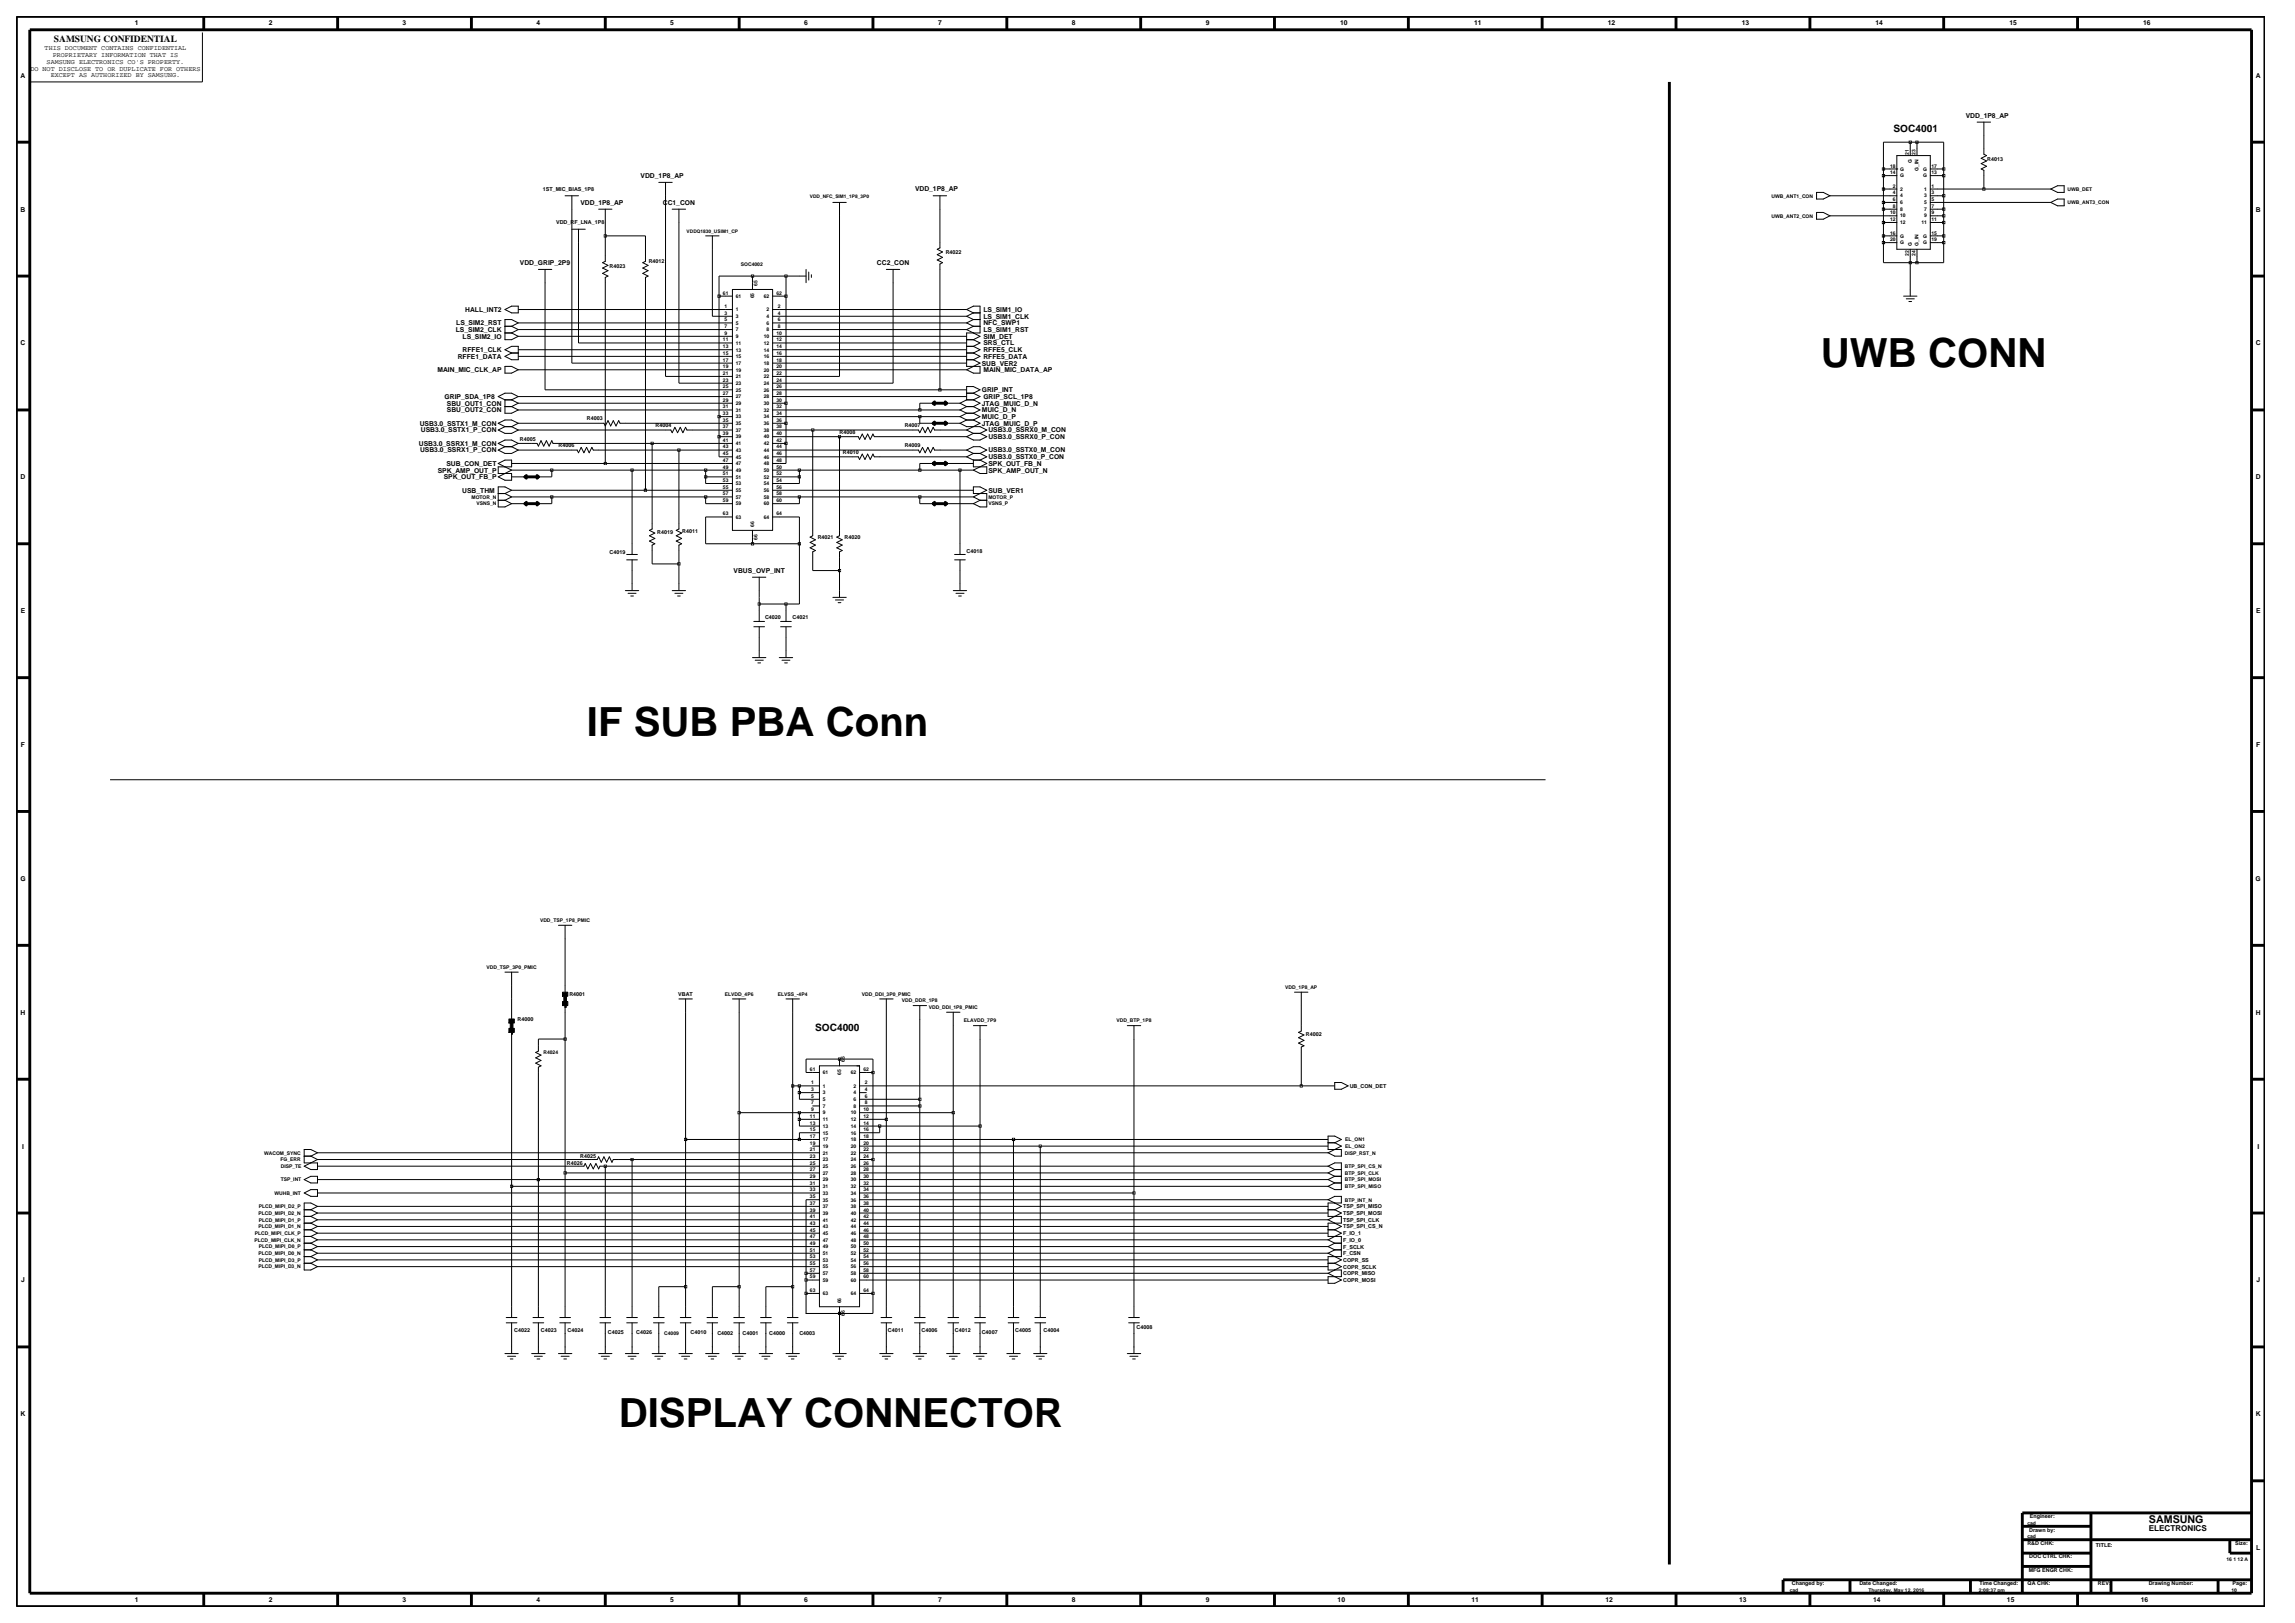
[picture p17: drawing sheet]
<svg xmlns="http://www.w3.org/2000/svg" width="420mm" height="297mm" viewBox="0 0 420 297" stroke-linecap="round" stroke-linejoin="round" font-family="sans-serif">
<defs><g id="words">
<g font-size="7.4">
<text x="333.2" y="67.2">UWB CONN</text>
<text x="107.4" y="134.7">IF SUB PBA Conn</text>
<text x="113.2" y="261.2">DISPLAY CONNECTOR</text>
</g>
<text font-size="2" x="393.3" y="278.8">SAMSUNG</text>
<g font-size="1.9">
<text x="346.5" y="24.2">SOC4001</text>
<text x="149.2" y="188.7">SOC4000</text>
</g>
<text font-size="1.7" x="9.9" y="7.7">SAMSUNG CONFIDENTIAL</text>
<text font-size="1.5" x="393.3" y="280.1">ELECTRONICS</text>
<g font-size="1.2">
<text x="24.7" y="4.7">1</text>
<text x="49.2" y="4.7">2</text>
<text x="73.7" y="4.7">3</text>
<text x="98.2" y="4.7">4</text>
<text x="122.7" y="4.7">5</text>
<text x="147.2" y="4.7">6</text>
<text x="171.7" y="4.7">7</text>
<text x="196.2" y="4.7">8</text>
<text x="220.7" y="4.7">9</text>
<text x="245.3" y="4.7">10</text>
<text x="269.8" y="4.7">11</text>
<text x="294.3" y="4.7">12</text>
<text x="318.7" y="4.7">13</text>
<text x="343.2" y="4.7">14</text>
<text x="367.7" y="4.7">15</text>
<text x="392.2" y="4.7">16</text>
<text x="8.2" y="9.2">THIS DOCUMENT CONTAINS CONFIDENTIAL</text>
<text x="8.5" y="11.7">SAMSUNG ELECTRONICS CO'S PROPERTY.</text>
<text x="9.6" y="10.5">PROPRIETARY INFORMATION THAT IS</text>
<text x="3.8" y="14.2">A</text>
<text x="5.6" y="12.9">DO NOT DISCLOSE TO OR DUPLICATE FOR OTHERS</text>
<text x="9.3" y="14.1">EXCEPT AS AUTHORIZED BY SAMSUNG.</text>
<text x="412.8" y="14.2">A</text>
<text x="359.7" y="21.6">VDD_1P8_AP</text>
<text x="117.2" y="32.6">VDD_1P8_AP</text>
<text x="167.5" y="35">VDD_1P8_AP</text>
<text x="3.8" y="38.7">B</text>
<text x="106.2" y="37.5">VDD_1P8_AP</text>
<text x="121.3" y="37.5">CC1_CON</text>
<text x="412.8" y="38.7">B</text>
<text x="95.2" y="48.5">VDD_GRIP_2P9</text>
<text x="160.5" y="48.5">CC2_CON</text>
<text x="83.5" y="59.5">LS_SIM2_RST</text>
<text x="85.1" y="57.1">HALL_INT2</text>
<text x="180" y="58.3">LS_SIM1_CLK</text>
<text x="180" y="59.5">NFC_SWP1</text>
<text x="180" y="57.1">LS_SIM1_IO</text>
<text x="3.8" y="63.2">C</text>
<text x="83.4" y="60.8">LS_SIM2_CLK</text>
<text x="83.8" y="65.7">RFFE1_DATA</text>
<text x="84.7" y="62">LS_SIM2_IO</text>
<text x="84.7" y="64.4">RFFE1_CLK</text>
<text x="180" y="62">SIM_DET</text>
<text x="180" y="60.8">LS_SIM1_RST</text>
<text x="180" y="63.2">SRS_CTL</text>
<text x="180" y="65.7">RFFE5_DATA</text>
<text x="180" y="64.4">RFFE5_CLK</text>
<text x="412.8" y="63.2">C</text>
<text x="80.1" y="68.1">MAIN_MIC_CLK_AP</text>
<text x="179.7" y="66.9">SUB_VER2</text>
<text x="179.7" y="71.8">GRIP_INT</text>
<text x="180" y="68.1">MAIN_MIC_DATA_AP</text>
<text x="76.8" y="77.9">USB3.0_SSTX1_M_CON</text>
<text x="81.4" y="73">GRIP_SDA_1P8</text>
<text x="81.8" y="75.5">SBU_OUT2_CON</text>
<text x="81.8" y="74.2">SBU_OUT1_CON</text>
<text x="179.7" y="74.2">JTAG_MUIC_D_N</text>
<text x="179.7" y="77.9">JTAG_MUIC_D_P</text>
<text x="179.7" y="76.7">MUIC_D_P</text>
<text x="179.7" y="75.5">MUIC_D_N</text>
<text x="180" y="73">GRIP_SCL_1P8</text>
<text x="76.7" y="81.6">USB3.0_SSRX1_M_CON</text>
<text x="76.9" y="82.8">USB3.0_SSRX1_P_CON</text>
<text x="77" y="79.1">USB3.0_SSTX1_P_CON</text>
<text x="180.9" y="82.8">USB3.0_SSTX0_M_CON</text>
<text x="180.9" y="80.3">USB3.0_SSRX0_P_CON</text>
<text x="180.9" y="79.1">USB3.0_SSRX0_M_CON</text>
<text x="3.8" y="87.7">D</text>
<text x="80.1" y="86.5">SPK_AMP_OUT_P</text>
<text x="81.2" y="87.7">SPK_OUT_FB_P</text>
<text x="81.7" y="85.3">SUB_CON_DET</text>
<text x="180.9" y="85.3">SPK_OUT_FB_N</text>
<text x="180.9" y="86.5">SPK_AMP_OUT_N</text>
<text x="180.9" y="84">USB3.0_SSTX0_P_CON</text>
<text x="412.8" y="87.7">D</text>
<text x="84.6" y="90.2">USB_THM</text>
<text x="180.9" y="90.2">SUB_VER1</text>
<text x="134.2" y="104.8">VBUS_OVP_INT</text>
<text x="3.8" y="112.2">E</text>
<text x="412.9" y="112.2">E</text>
<text x="3.8" y="136.7">F</text>
<text x="412.9" y="136.7">F</text>
<text x="3.7" y="161.2">G</text>
<text x="412.8" y="161.2">G</text>
<text x="3.8" y="185.7">H</text>
<text x="412.8" y="185.7">H</text>
<text x="4" y="210.2">I</text>
<text x="413.1" y="210.2">I</text>
<text x="3.9" y="234.7">J</text>
<text x="412.9" y="234.7">J</text>
<text x="3.8" y="259.2">K</text>
<text x="412.8" y="259.2">K</text>
<text x="412.9" y="283.7">L</text>
<text x="24.7" y="293.2">1</text>
<text x="49.2" y="293.2">2</text>
<text x="73.7" y="293.2">3</text>
<text x="98.2" y="293.2">4</text>
<text x="122.7" y="293.2">5</text>
<text x="147.2" y="293.2">6</text>
<text x="171.7" y="293.2">7</text>
<text x="196.2" y="293.2">8</text>
<text x="220.7" y="293.2">9</text>
<text x="244.8" y="293.2">10</text>
<text x="269.3" y="293.2">11</text>
<text x="293.8" y="293.2">12</text>
<text x="318.3" y="293.2">13</text>
<text x="342.8" y="293.2">14</text>
<text x="367.3" y="293.2">15</text>
<text x="391.8" y="293.2">16</text>
</g>
<g font-size="1">
<text x="363.7" y="29.4">R4013</text>
<text x="99.3" y="34.9">1ST_MIC_BIAS_1P8</text>
<text x="101.8" y="41.1">VDD_RF_LNA_1P8</text>
<text x="173.1" y="46.5">R4022</text>
<text x="111.5" y="49">R4023</text>
<text x="118.7" y="48.2">R4012</text>
<text x="107.4" y="76.9">R4003</text>
<text x="95.2" y="80.6">R4005</text>
<text x="102.2" y="81.8">R4006</text>
<text x="120" y="78.2">R4004</text>
<text x="153.6" y="79.4">R4008</text>
<text x="154.3" y="83.1">R4010</text>
<text x="165.6" y="78.2">R4007</text>
<text x="165.6" y="81.8">R4009</text>
<text x="111.5" y="101.4">C4019</text>
<text x="120.3" y="97.8">R4019</text>
<text x="124.8" y="97.5">R4011</text>
<text x="149.6" y="98.7">R4021</text>
<text x="154.6" y="98.7">R4020</text>
<text x="176.9" y="101.1">C4018</text>
<text x="140" y="113.3">C4020</text>
<text x="145.1" y="113.3">C4021</text>
<text x="104.2" y="182.2">R4001</text>
<text x="124.1" y="182.2">VBAT</text>
<text x="94.7" y="186.8">R4000</text>
<text x="239" y="189.6">R4002</text>
<text x="247" y="199.1">UB_CON_DET</text>
<text x="103.7" y="213.1">R4026</text>
<text x="106.2" y="211.9">R4025</text>
<text x="245.8" y="221.1">TSP_SPI_MISO</text>
<text x="245.8" y="222.3">TSP_SPI_MOSI</text>
<text x="245.8" y="227.2">F_IO_0</text>
<text x="245.8" y="226">F_IO_1</text>
<text x="245.8" y="224.8">TSP_SPI_CS_N</text>
<text x="245.8" y="223.6">TSP_SPI_CLK</text>
<text x="245.8" y="232.1">COPR_SCLK</text>
<text x="245.8" y="233.3">COPR_MISO</text>
<text x="245.8" y="230.9">COPR_SS</text>
<text x="245.8" y="229.7">F_CSN</text>
<text x="245.8" y="228.5">F_SCLK</text>
<text x="245.8" y="234.6">COPR_MOSI</text>
<text x="94.1" y="243.8">C4022</text>
<text x="99" y="243.8">C4023</text>
<text x="103.9" y="243.8">C4024</text>
<text x="111.2" y="244.1">C4025</text>
<text x="116.4" y="244.1">C4026</text>
<text x="126.4" y="244.1">C4010</text>
<text x="131.3" y="244.3">C4002</text>
<text x="135.9" y="244.3">C4001</text>
<text x="140.8" y="244.3">C4000</text>
<text x="146.3" y="244.3">C4003</text>
<text x="162.5" y="243.8">C4011</text>
<text x="168.6" y="243.8">C4006</text>
<text x="174.8" y="243.8">C4012</text>
<text x="179.7" y="244">C4007</text>
<text x="185.8" y="243.8">C4005</text>
<text x="191" y="243.8">C4004</text>
<text x="208" y="243.2">C4008</text>
<text x="371.4" y="280.2">Drawn by:</text>
<text x="371.5" y="277.8">Engineer:</text>
<text x="371" y="282.7">R&amp;D CHK:</text>
<text x="371.3" y="287.6">MFG ENGR CHK:</text>
<text x="371.4" y="285.2">DOC CTRL CHK:</text>
<text x="383.6" y="283">TITLE:</text>
<text x="409.1" y="282.7">Size:</text>
<text x="327.9" y="290.1">Changed by:</text>
<text x="340.3" y="290.1">Date Changed:</text>
<text x="362.2" y="290.1">Time Changed:</text>
<text x="371.1" y="290.1">QA CHK:</text>
<text x="383.9" y="290.1">REV:</text>
<text x="393.2" y="290.1">Drawing Number:</text>
<text x="408.6" y="290.1">Page:</text>
</g>
<g font-size=".9">
<text x="349.3" y="28.3" transform="rotate(-90 349.3 28.3)">21</text>
<text x="349.9" y="29.8" transform="rotate(-90 349.9 29.8)">G</text>
<text x="350.6" y="28.3" transform="rotate(-90 350.6 28.3)">23</text>
<text x="345.9" y="30.7">18</text>
<text x="345.9" y="31.9">14</text>
<text x="346.4" y="35.6">4</text>
<text x="346.4" y="34.3">2</text>
<text x="347.8" y="31.2">G</text>
<text x="347.8" y="34.9">2</text>
<text x="347.8" y="32.5">G</text>
<text x="351.1" y="31.2" transform="rotate(-90 351.1 31.2)">G_IN</text>
<text x="351.9" y="31.2">G</text>
<text x="351.9" y="32.5">G</text>
<text x="352.1" y="34.9">1</text>
<text x="353.5" y="30.7">17</text>
<text x="353.5" y="31.9">13</text>
<text x="353.5" y="35.6">3</text>
<text x="353.5" y="34.3">1</text>
<text x="378.4" y="34.9">UWB_DET</text>
<text x="148.2" y="36.1">VDD_NFC_SIM1_1P8_3P0</text>
<text x="324.2" y="36.2">UWB_ANT1_CON</text>
<text x="324.2" y="39.8">UWB_ANT2_CON</text>
<text x="345.9" y="39.2">10</text>
<text x="345.9" y="40.5">12</text>
<text x="346.4" y="36.8">6</text>
<text x="346.4" y="38">8</text>
<text x="347.8" y="36.1">4</text>
<text x="347.8" y="37.4">6</text>
<text x="347.8" y="38.6">8</text>
<text x="347.8" y="39.8">10</text>
<text x="347.8" y="41">12</text>
<text x="351.6" y="41">11</text>
<text x="352.1" y="36.1">3</text>
<text x="352.1" y="37.4">5</text>
<text x="352.1" y="38.6">7</text>
<text x="352.1" y="39.8">9</text>
<text x="353.5" y="40.5">11</text>
<text x="353.5" y="36.8">5</text>
<text x="353.5" y="38">7</text>
<text x="353.5" y="39.2">9</text>
<text x="378.4" y="37.4">UWB_ANT3_CON</text>
<text x="125.7" y="42.6">VDDQ1830_USIM1_CP</text>
<text x="345.9" y="44.2">20</text>
<text x="345.9" y="42.9">16</text>
<text x="347.8" y="44.7">G</text>
<text x="347.8" y="43.5">G</text>
<text x="349.3" y="46.8" transform="rotate(-90 349.3 46.8)">22</text>
<text x="349.9" y="45" transform="rotate(-90 349.9 45)">G</text>
<text x="350.6" y="46.8" transform="rotate(-90 350.6 46.8)">24</text>
<text x="351.1" y="45" transform="rotate(-90 351.1 45)">G_IN</text>
<text x="351.9" y="44.7">G</text>
<text x="351.9" y="43.5">G</text>
<text x="353.5" y="44.2">19</text>
<text x="353.5" y="42.9">15</text>
<text x="132.3" y="53.9">61</text>
<text x="135.6" y="48.7">SOC4002</text>
<text x="138.7" y="52.2" transform="rotate(-90 138.7 52.2)">65</text>
<text x="142.1" y="53.9">62</text>
<text x="132.6" y="58.8">5</text>
<text x="132.6" y="57.6">3</text>
<text x="132.6" y="56.4">1</text>
<text x="134.7" y="54.5">61</text>
<text x="134.7" y="59.4">5</text>
<text x="134.7" y="58.2">3</text>
<text x="134.7" y="57">1</text>
<text x="138" y="54.6" transform="rotate(-90 138 54.6)">65</text>
<text x="139.8" y="54.5">62</text>
<text x="140.3" y="59.4">6</text>
<text x="140.3" y="58.2">4</text>
<text x="140.3" y="57">2</text>
<text x="142.4" y="58.8">6</text>
<text x="142.4" y="57.6">4</text>
<text x="142.4" y="56.4">2</text>
<text x="132.3" y="64.9">15</text>
<text x="132.3" y="62.5">11</text>
<text x="132.3" y="63.7">13</text>
<text x="132.6" y="60">7</text>
<text x="132.6" y="61.3">9</text>
<text x="134.7" y="60.6">7</text>
<text x="134.7" y="61.9">9</text>
<text x="134.7" y="65.5">15</text>
<text x="134.7" y="63.1">11</text>
<text x="134.7" y="64.3">13</text>
<text x="139.8" y="64.3">14</text>
<text x="139.8" y="65.5">16</text>
<text x="139.8" y="61.9">10</text>
<text x="139.8" y="63.1">12</text>
<text x="140.3" y="60.6">8</text>
<text x="142.1" y="63.7">14</text>
<text x="142.1" y="64.9">16</text>
<text x="142.1" y="61.3">10</text>
<text x="142.1" y="62.5">12</text>
<text x="142.4" y="60">8</text>
<text x="132.3" y="68.6">21</text>
<text x="132.3" y="69.8">23</text>
<text x="132.3" y="71.1">25</text>
<text x="132.3" y="66.2">17</text>
<text x="132.3" y="67.4">19</text>
<text x="134.7" y="69.2">21</text>
<text x="134.7" y="70.4">23</text>
<text x="134.7" y="71.7">25</text>
<text x="134.7" y="66.8">17</text>
<text x="134.7" y="68">19</text>
<text x="139.8" y="69.2">22</text>
<text x="139.8" y="70.4">24</text>
<text x="139.8" y="71.7">26</text>
<text x="139.8" y="66.8">18</text>
<text x="139.8" y="68">20</text>
<text x="142.1" y="68.6">22</text>
<text x="142.1" y="69.8">24</text>
<text x="142.1" y="71.1">26</text>
<text x="142.1" y="66.2">18</text>
<text x="142.1" y="67.4">20</text>
<text x="132.3" y="73.5">29</text>
<text x="132.3" y="74.7">31</text>
<text x="132.3" y="75.9">33</text>
<text x="132.3" y="77.2">35</text>
<text x="132.3" y="72.3">27</text>
<text x="134.7" y="77.8">35</text>
<text x="134.7" y="74.1">29</text>
<text x="134.7" y="75.3">31</text>
<text x="134.7" y="76.6">33</text>
<text x="134.7" y="72.9">27</text>
<text x="139.8" y="77.8">36</text>
<text x="139.8" y="74.1">30</text>
<text x="139.8" y="75.3">32</text>
<text x="139.8" y="76.6">34</text>
<text x="139.8" y="72.9">28</text>
<text x="142.1" y="77.2">36</text>
<text x="142.1" y="73.5">30</text>
<text x="142.1" y="74.7">32</text>
<text x="142.1" y="75.9">34</text>
<text x="142.1" y="72.3">28</text>
<text x="132.3" y="82.1">43</text>
<text x="132.3" y="83.3">45</text>
<text x="132.3" y="78.4">37</text>
<text x="132.3" y="79.6">39</text>
<text x="132.3" y="80.9">41</text>
<text x="134.7" y="82.7">43</text>
<text x="134.7" y="83.9">45</text>
<text x="134.7" y="79">37</text>
<text x="134.7" y="80.2">39</text>
<text x="134.7" y="81.5">41</text>
<text x="139.8" y="81.5">42</text>
<text x="139.8" y="82.7">44</text>
<text x="139.8" y="83.9">46</text>
<text x="139.8" y="79">38</text>
<text x="139.8" y="80.2">40</text>
<text x="142.1" y="82.1">44</text>
<text x="142.1" y="83.3">46</text>
<text x="142.1" y="78.4">38</text>
<text x="142.1" y="79.6">40</text>
<text x="142.1" y="80.9">42</text>
<text x="132.3" y="87">51</text>
<text x="132.3" y="88.2">53</text>
<text x="132.3" y="89.4">55</text>
<text x="132.3" y="84.5">47</text>
<text x="132.3" y="85.8">49</text>
<text x="134.7" y="87.6">51</text>
<text x="134.7" y="88.8">53</text>
<text x="134.7" y="85.1">47</text>
<text x="134.7" y="86.4">49</text>
<text x="139.8" y="86.4">50</text>
<text x="139.8" y="87.6">52</text>
<text x="139.8" y="88.8">54</text>
<text x="139.8" y="85.1">48</text>
<text x="142.1" y="85.8">50</text>
<text x="142.1" y="87">52</text>
<text x="142.1" y="88.2">54</text>
<text x="142.1" y="89.4">56</text>
<text x="142.1" y="84.5">48</text>
<text x="86.3" y="91.3">MOTOR_N</text>
<text x="87.2" y="92.5">VSNS_N</text>
<text x="132.3" y="91.9">59</text>
<text x="132.3" y="94.3">63</text>
<text x="132.3" y="90.6">57</text>
<text x="134.7" y="92.5">59</text>
<text x="134.7" y="94.9">63</text>
<text x="134.7" y="90">55</text>
<text x="134.7" y="91.3">57</text>
<text x="139.8" y="91.3">58</text>
<text x="139.8" y="92.5">60</text>
<text x="139.8" y="94.9">64</text>
<text x="139.8" y="90">56</text>
<text x="142.1" y="90.6">58</text>
<text x="142.1" y="91.9">60</text>
<text x="142.1" y="94.3">64</text>
<text x="180.9" y="92.5">VSNS_P</text>
<text x="180.9" y="91.3">MOTOR_P</text>
<text x="138" y="96.4" transform="rotate(-90 138 96.4)">66</text>
<text x="138.7" y="98.8" transform="rotate(-90 138.7 98.8)">66</text>
<text x="98.8" y="168.7">VDD_TSP_1P8_PMIC</text>
<text x="89" y="177.3">VDD_TSP_3P0_PMIC</text>
<text x="132.6" y="182.2">ELVDD_4P6</text>
<text x="142.3" y="182.2">ELVSS_-4P4</text>
<text x="157.7" y="182.2">VDD_DDI_3P0_PMIC</text>
<text x="165" y="183.4">VDD_DDR_1P8</text>
<text x="170" y="184.6">VDD_DDI_1P8_PMIC</text>
<text x="235.2" y="181">VDD_1P8_AP</text>
<text x="176.4" y="187.1">ELAVDD_7P9</text>
<text x="204.3" y="187.1">VDD_BTP_1P8</text>
<text x="99.4" y="192.9">R4024</text>
<text x="148.2" y="196">61</text>
<text x="150.6" y="196.6">61</text>
<text x="154" y="196.7" transform="rotate(-90 154 196.7)">65</text>
<text x="154.6" y="194.3" transform="rotate(-90 154.6 194.3)">65</text>
<text x="155.7" y="196.6">62</text>
<text x="158" y="196">62</text>
<text x="148.5" y="202.1">7</text>
<text x="148.5" y="203.3">9</text>
<text x="148.5" y="200.9">5</text>
<text x="148.5" y="199.6">3</text>
<text x="148.5" y="198.4">1</text>
<text x="150.6" y="202.7">7</text>
<text x="150.6" y="203.9">9</text>
<text x="150.6" y="201.5">5</text>
<text x="150.6" y="200.3">3</text>
<text x="150.6" y="199">1</text>
<text x="155.7" y="203.9">10</text>
<text x="156.2" y="202.7">8</text>
<text x="156.2" y="201.5">6</text>
<text x="156.2" y="200.3">4</text>
<text x="156.2" y="199">2</text>
<text x="158" y="203.3">10</text>
<text x="158.3" y="202.1">8</text>
<text x="158.3" y="200.9">6</text>
<text x="158.3" y="199.6">4</text>
<text x="158.3" y="198.4">2</text>
<text x="148.2" y="205.8">13</text>
<text x="148.2" y="207">15</text>
<text x="148.2" y="208.2">17</text>
<text x="148.2" y="209.4">19</text>
<text x="148.2" y="204.6">11</text>
<text x="150.6" y="206.4">13</text>
<text x="150.6" y="207.6">15</text>
<text x="150.6" y="208.8">17</text>
<text x="150.6" y="205.2">11</text>
<text x="155.7" y="205.2">12</text>
<text x="155.7" y="206.4">14</text>
<text x="155.7" y="207.6">16</text>
<text x="155.7" y="208.8">18</text>
<text x="158" y="209.4">20</text>
<text x="158" y="204.6">12</text>
<text x="158" y="205.8">14</text>
<text x="158" y="207">16</text>
<text x="158" y="208.2">18</text>
<text x="246.2" y="208.8">EL_ON1</text>
<text x="48.3" y="211.3">WACOM_SYNC</text>
<text x="51.3" y="212.5">FG_ERR</text>
<text x="51.4" y="213.7">DISP_TE</text>
<text x="148.2" y="214.3">27</text>
<text x="148.2" y="215.6">29</text>
<text x="148.2" y="210.7">21</text>
<text x="148.2" y="211.9">23</text>
<text x="148.2" y="213.1">25</text>
<text x="150.6" y="215">27</text>
<text x="150.6" y="211.3">21</text>
<text x="150.6" y="212.5">23</text>
<text x="150.6" y="213.7">25</text>
<text x="150.6" y="210.1">19</text>
<text x="155.7" y="215">28</text>
<text x="155.7" y="210.1">20</text>
<text x="155.7" y="211.3">22</text>
<text x="155.7" y="212.5">24</text>
<text x="155.7" y="213.7">26</text>
<text x="158" y="214.3">28</text>
<text x="158" y="215.6">30</text>
<text x="158" y="210.7">22</text>
<text x="158" y="211.9">24</text>
<text x="158" y="213.1">26</text>
<text x="246.1" y="215">BTP_SPI_CLK</text>
<text x="246.1" y="213.7">BTP_SPI_CS_N</text>
<text x="246.1" y="211.3">DISP_RST_N</text>
<text x="246.2" y="210.1">EL_ON2</text>
<text x="47.4" y="221.1">PLCD_MIPI_D2_P</text>
<text x="50.2" y="218.6">WUHB_INT</text>
<text x="51.4" y="216.2">TSP_INT</text>
<text x="148.2" y="219.2">35</text>
<text x="148.2" y="220.5">37</text>
<text x="148.2" y="221.7">39</text>
<text x="148.2" y="216.8">31</text>
<text x="148.2" y="218">33</text>
<text x="150.6" y="219.9">35</text>
<text x="150.6" y="221.1">37</text>
<text x="150.6" y="216.2">29</text>
<text x="150.6" y="217.4">31</text>
<text x="150.6" y="218.6">33</text>
<text x="155.7" y="218.6">34</text>
<text x="155.7" y="219.9">36</text>
<text x="155.7" y="221.1">38</text>
<text x="155.7" y="216.2">30</text>
<text x="155.7" y="217.4">32</text>
<text x="158" y="218">34</text>
<text x="158" y="219.2">36</text>
<text x="158" y="220.5">38</text>
<text x="158" y="221.7">40</text>
<text x="158" y="216.8">32</text>
<text x="246.1" y="216.2">BTP_SPI_MOSI</text>
<text x="246.1" y="217.4">BTP_SPI_MISO</text>
<text x="246.1" y="219.9">BTP_INT_N</text>
<text x="46.6" y="227.2">PLCD_MIPI_CLK_N</text>
<text x="46.6" y="226">PLCD_MIPI_CLK_P</text>
<text x="47.3" y="224.7">PLCD_MIPI_D1_N</text>
<text x="47.3" y="222.3">PLCD_MIPI_D2_N</text>
<text x="47.4" y="223.5">PLCD_MIPI_D1_P</text>
<text x="148.2" y="227.8">49</text>
<text x="148.2" y="222.9">41</text>
<text x="148.2" y="224.1">43</text>
<text x="148.2" y="225.4">45</text>
<text x="148.2" y="226.6">47</text>
<text x="150.6" y="223.5">41</text>
<text x="150.6" y="224.7">43</text>
<text x="150.6" y="226">45</text>
<text x="150.6" y="227.2">47</text>
<text x="150.6" y="222.3">39</text>
<text x="155.7" y="223.5">42</text>
<text x="155.7" y="224.7">44</text>
<text x="155.7" y="226">46</text>
<text x="155.7" y="227.2">48</text>
<text x="155.7" y="222.3">40</text>
<text x="158" y="227.8">50</text>
<text x="158" y="222.9">42</text>
<text x="158" y="224.1">44</text>
<text x="158" y="225.4">46</text>
<text x="158" y="226.6">48</text>
<text x="47.3" y="232.1">PLCD_MIPI_D3_N</text>
<text x="47.3" y="229.7">PLCD_MIPI_D0_N</text>
<text x="47.4" y="228.4">PLCD_MIPI_D0_P</text>
<text x="47.4" y="230.9">PLCD_MIPI_D3_P</text>
<text x="148.2" y="232.7">57</text>
<text x="148.2" y="233.9">59</text>
<text x="148.2" y="229">51</text>
<text x="148.2" y="230.3">53</text>
<text x="148.2" y="231.5">55</text>
<text x="150.6" y="233.3">57</text>
<text x="150.6" y="228.4">49</text>
<text x="150.6" y="229.7">51</text>
<text x="150.6" y="230.9">53</text>
<text x="150.6" y="232.1">55</text>
<text x="155.7" y="232.1">56</text>
<text x="155.7" y="233.3">58</text>
<text x="155.7" y="228.4">50</text>
<text x="155.7" y="229.7">52</text>
<text x="155.7" y="230.9">54</text>
<text x="158" y="231.5">56</text>
<text x="158" y="232.7">58</text>
<text x="158" y="233.9">60</text>
<text x="158" y="229">52</text>
<text x="158" y="230.3">54</text>
<text x="148.2" y="236.4">63</text>
<text x="150.6" y="237">63</text>
<text x="150.6" y="234.6">59</text>
<text x="154" y="238.5" transform="rotate(-90 154 238.5)">66</text>
<text x="155.7" y="237">64</text>
<text x="155.7" y="234.6">60</text>
<text x="158" y="236.4">64</text>
<text x="121.5" y="244.3">C4009</text>
<text x="154.6" y="240.9" transform="rotate(-90 154.6 240.9)">66</text>
<text x="371" y="281.4">cad</text>
<text x="371" y="279">cad</text>
<text x="407.5" y="285.7">16 1 12 A</text>
<text x="327.5" y="291.2">cad</text>
<text x="341.9" y="291.2">Thursday, May 12, 2016</text>
<text x="362.1" y="291.2">2:08:37 pm</text>
<text x="408.4" y="291.2">10</text>
</g>
</g></defs>
<!-- layer: MFD Layer /idea/tmp/Extended-Print.yg99.yun.sheet4.2.mfd -->
<g fill="none" stroke="#000" stroke-width=".18">
<path d="M37 5.9v9.1h-31.5M103.4 35.8h2.5M104.7 35.8v30.6h29.3M109.6 38.3h2.4M110.8 38.3v9.5l-.5 .3 1 .5-1 .5 1 .4-1 .5 1 .5-.5 .3v34M120.6 33.4h2.4M121.8 33.4v35.5h12.2M123 38.3h2.5M124.2 38.3v31.8h9.8M152.4 37h2.5M153.6 37v31.9h-12.2M170.8 35.8h2.4"/>
<path d="M172 35.8v9.6l-.5 .2 1 .5-1 .5 1 .5-1 .5 1 .5-.5 .2v23M332.4 35.2h1.3l1.2 .6-1.2 .6h-1.3zM332.4 38.9h1.3l1.2 .6-1.2 .6h-1.3zM334.9 35.8h12.2M334.9 39.5h12.2M344.7 38.3h2.4M344.7 37h2.4M344.7 34.6h2.4M344.7 32.1h2.4M344.7 30.9h2.4M344.7 26h11v22.1h-11zM347.1 30.9h.1"/>
<path d="M347.1 28.5h6.2v17.1h-6.2zM349.6 26v2.5M350.8 26v2.5M353.3 35.8h2.4M353.3 38.3h2.4M353.3 37h22M353.3 34.6h22M353.3 39.5h2.4M353.3 32.1h2.4M353.3 30.9h2.4M361.8 22.3h2.5M363.1 22.3v5.9l.5 .3-1 .5 1 .5-1 .4 1 .5-1 .5 .5 .3v3.4"/>
<path d="M375.3 37l1.2-.6h1.3v1.3h-1.3zM375.3 34.6l1.2-.6h1.3v1.2h-1.3zM92.4 59.7h1.2M92.4 56.6l1.2-.6h1.2v1.3h-1.2zM93.6 59.7l1.2 .6M94.8 59.1l-1.2-.6h-1.2v3.7h1.2l1.2-.7M94.8 59.1l-1.2 .6M94.8 56.6h39.2M94.8 59.1h39.2M98.5 49.3h2.5M99.7 49.3v22h34.3M104.7 41.9h2.4"/>
<path d="M105.9 41.9v20.9h28.1M110.8 43.2h7.3v4.6l-.5 .3 1 .5-1 .5 1 .4-1 .5 1 .5-.5 .3v38.9M129.1 43.2h2.5M130.4 43.2v14.7h3.6M131.6 54.2h2.4M134 53h7.4v44h-7.4zM137.7 50.5v2.5M141.4 56.6h35.5M141.4 57.9h35.5M141.4 59.1h35.5M141.4 54.2h2.4M143.8 50.5v34.3h-2.4"/>
<path d="M147.5 50.5h-15.9v33.1h2.4M147.5 49.3v2.4M148 49.8v1.5M148.5 50.3v.5M162.2 49.3h2.5M163.4 49.3v20.8h-22M176.9 56.6l1.2-.6h1.3v4.9h-2.5v6.1h2.5v1.3h-1.3l-1.2-.6M176.9 59.1l1.2 .6M176.9 56.6l1.2 .7M176.9 57.9l1.2 .6M178.1 59.7h1.3M178.1 58.5l-1.2 .6"/>
<path d="M178.1 58.5h1.3M178.1 57.3h1.3M178.1 59.7l-1.2 .6M178.1 57.3l-1.2 .6M344.7 40.7h2.4M344.7 43.2h2.4M344.7 44.4h2.4M348.4 54.2h2.4M348.9 54.7h1.4M349.3 55.2h.5M349.6 45.6v8.6M350.8 45.6v2.5"/>
<path d="M353.3 40.7h2.4M353.3 43.2h2.4M353.3 44.4h2.4M92.4 78.1h1.2M92.4 78.1l-1.2 .6 1.2 .6h1.2l1.2-.6M92.4 64l1.2-.6h1.2v2.4h-1.2l-1.2-.6 1.2-.6zM92.4 67h1.2l1.2 .7-1.2 .6h-1.2zM92.4 73.2v2.4h1.2l1.2-.6M92.4 74.4h1.2M92.4 73.2h1.2M92.4 60.9h1.2M93.6 64.6h1.2"/>
<path d="M93.6 78.1l1.2 .6M93.6 74.4l1.2 .6M93.6 60.9l1.2 .6M93.6 73.2l1.2 .6M94.8 77.5l-1.2-.6h-1.2l-1.2 .6 1.2 .6M94.8 78.7h28l.2 .5 .5-1 .5 1 .5-1 .5 1 .5-1 .2 .5h8.3M94.8 77.5l-1.2 .6M94.8 60.3h39.2M94.8 61.5h39.2M94.8 64h39.2M94.8 65.2h39.2M94.8 67.7h39.2"/>
<path d="M94.8 72.6h39.2M94.8 73.8h39.2M94.8 75h39.2M94.8 77.5h15.7l.3 .4 .5-.9 .5 .9 .4-.9 .5 .9 .5-.9 .3 .5h20.5M94.8 72.6l-1.2-.7h-1.2l-1.2 .7 1.2 .6M94.8 60.3l-1.2 .6M94.8 73.8l-1.2 .6M94.8 72.6l-1.2 .6M131.6 76.2h2.4M131.6 79.9h2.4M141.4 78.7h26.7l.2 .5 .5-1 .5 1 .5-1 .5 1 .5-1 .2 .5h5.9M141.4 60.3h35.5"/>
<path d="M141.4 61.5h35.5M141.4 62.8h35.5M141.4 64h35.5M141.4 65.2h35.5M141.4 66.4h35.5M141.4 67.7h35.5M141.4 71.3h35.5M141.4 72.6h35.5M141.4 73.8h2.4M141.4 75h34.3M141.4 76.2h34.3M141.4 77.5h2.4"/>
<path d="M141.4 79.9h15.7l.2 .5 .5-1 .5 1 .5-1 .5 1 .5-1 .2 .5h16.9M148.7 78.7v19.3l-.4 .3 .9 .5-.9 .5 .9 .4-.9 .5 .9 .5-.5 .3v3.4h4.9M153.6 79.9v18.1l-.5 .3 1 .5-1 .5 1 .4-1 .5 1 .5-.5 .3v8.3M168.3 76.2v1.3h2.5M170.8 73.8h-2.5v1.2M173.2 73.8h2.5M173.2 77.5h2.5M175.7 77.5l1.2 .6h2.5l1.2 .6-1.2 .6M175.7 76.2l1.2 .7M175.7 75l1.2 .6M175.7 73.8l1.2 .6M176.9 78.7l1.2 .6"/>
<path d="M176.9 65.8h1.2M176.9 76.9h1.2M176.9 75.6h1.2M176.9 75.6l-1.2 .6M176.9 64.6h1.2M176.9 63.4h1.2M176.9 74.4h1.2M176.9 74.4l-1.2 .6M176.9 73.2h1.2M176.9 73.2l-1.2 .6M176.9 62.2h1.2M176.9 60.3l2.5 1.2-1.3 .7"/>
<path d="M176.9 76.9l-1.2 .6M176.9 71.9h1.2M178.1 76.9l1.3 .6-2.5 1.2M178.1 79.3h1.3M178.1 71.9l1.3-.6-1.3-.6h-1.2v2.5M178.1 65.8l1.3 .6-2.5 1.3M178.1 75.6l1.3 .6-1.3 .7M178.1 63.4l1.3 .6-1.3 .6M178.1 74.4l1.3 .6-1.3 .6M178.1 79.3l-1.2 .6M178.1 73.2l1.3 .6-1.3 .6M178.1 62.2l1.3 .6-1.3 .6"/>
<path d="M178.1 64.6l1.3 .6-1.3 .6M178.1 71.9l1.3 .7-1.3 .6M179.4 79.3l1.2 .6-1.2 .6h-1.3l-1.2-.6M91.2 84.8l1.2-.6h1.2v1.2h-2.4v1.2h2.4v1.3h-1.2l-1.2-.6 2.4-1.3zM91.2 91.5h1.2M91.2 90.3h1.2M92.4 91.5l1.2 .7M92.4 90.3l1.2 .6M92.4 81.7h1.2M92.4 81.7l-1.2 .7 1.2 .6h1.2l1.2-.6M93.6 89.7l-1.2-.6h-1.2v3.7h1.2l1.2-.6M93.6 90.9l-1.2 .6"/>
<path d="M93.6 81.7l1.2 .7M93.6 84.8h40.4M93.6 86h40.4M93.6 87.3h2.5M93.6 89.7h40.4M93.6 90.9h40.4M93.6 92.2h2.5M93.6 89.7l-1.2 .6M94.8 81.1l-1.2-.6h-1.2l-1.2 .6 1.2 .6M94.8 81.1l-1.2 .6M94.8 82.4h10.8l.3 .4 .5-.9 .5 .9 .5-.9 .4 .9 .5-.9 .3 .5h25.4M94.8 81.1h3.5l.2 .5 .5-1 .5 1 .5-1 .5 1 .5-1 .2 .5h32.8"/>
<path d="M101 86v1.3h-2.5M101 90.9v1.3h-2.5M115.7 86v15.5M119.3 81.1v15.7l-.4 .2 .9 .5-.9 .5 .9 .5-.9 .5 .9 .5-.5 .2v3.5h4.9M124.2 82.4v14.4l-.4 .2 .9 .5-.9 .5 .9 .5-.9 .5 .9 .5-.5 .2v8.4M129.1 87.3h4.9M129.1 86v2.5h4.9M129.1 90.9v1.3h4.9M134 94.6h-4.9v4.9h17.2M137.7 97v2.5M141.4 83.6h15.7l.2 .5 .5-1 .5 1 .5-1 .5 1 .5-1 .2 .5h16.9M141.4 82.4h26.7l.2 .4 .5-.9 .5 .9 .5-.9 .5 .9 .5-.9 .2 .5h5.9"/>
<path d="M141.4 81.1h2.4M141.4 86h36.7M141.4 87.3h4.9M141.4 89.7h36.7M141.4 90.9h36.7M141.4 94.6h4.9v15.9h-7.4M146.3 86v2.5h-4.9M146.3 90.9v1.3h-4.9M168.3 90.9v1.3h2.5M170.8 84.8h-2.5v1.2M173.2 84.8h4.9M173.2 92.2h4.9"/>
<path d="M175.7 86v15.5M176.9 82.4l1.2-.7h1.3l1.2 .7-1.2 .6M176.9 83.6l1.2 .6M176.9 82.4l1.2 .6M178.1 84.2v1.2h2.5v1.2h-1.2l-1.3-.6M178.1 90.9l2.5-1.2-1.2-.6h-1.3v1.2h2.5v2.5h-1.2l-1.3-.6M178.1 84.2h1.3M178.1 83h1.3M178.1 83l-1.2 .6M178.1 90.9l1.3 .6M179.4 84.2l1.2 .6-2.5 1.2M179.4 91.5h1.2"/>
<path d="M179.4 91.5l-1.3 .7M179.4 83l1.2 .6-1.2 .6M114.4 108.1h2.5M114.7 102.4h1.9M114.7 101.5h1.9M114.9 108.6h1.5M115.4 109.1h.5M115.7 102.4v5.7M123 108.1h2.5M123.5 108.6h1.5M124 109.1h.5M137.7 105.6h2.5"/>
<path d="M138 114.7h1.9M138 113.7h1.9M138.9 105.6v8.1M138.9 114.7v5.6M142.9 114.7h1.9M142.9 113.7h1.9M143.8 110.5v3.2M143.8 114.7v5.6M152.4 109.3h2.5M152.9 109.8h1.5M153.4 110.3h.5M174.4 108.1h2.5"/>
<path d="M174.7 102.4h2M174.7 101.5h2M174.9 108.6h1.5M175.4 109.1h.5M175.7 102.4v5.7M137.7 120.3h2.5M138.2 120.8h1.5M138.7 121.3h.5M142.6 120.3h2.5M143.1 120.8h1.5M143.6 121.3h.5M20.1 142.7h262.7"/>
<path d="M92.4 177.9h2.4M93.6 177.9v8.6M102.2 169.3h2.5M103.4 169.3v12.3M93.6 189.2h.1M93.6 188.9h.1M93.6 188.9v52.2M103.4 184.3h.1M103.4 184h.1M103.4 190.1h-4.9v2.2l-.5 .3 1 .5-1 .5 1 .4-1 .5 1 .5-.5 .3v45.8M103.4 184v57.1M124.2 182.8h2.5"/>
<path d="M125.5 182.8v58.3M134 182.8h2.5M135.3 182.8v58.3M143.8 182.8h2.5M145.1 182.8v58.3M145.1 198.7h4.9M146.3 199.9h3.7M146.3 198.7v2.5h3.7M150 195h7.3v44.1h-7.3zM150 196.3h-2.5v-2.5h12.3v46.5h-12.3v-20.8h2.5M153.6 193.8v1.2M157.3 198.7h87"/>
<path d="M157.3 199.9h1.2M157.3 196.3h2.5M161 182.8h2.4M162.2 182.8v58.3M167.1 184h2.5M168.3 184v57.1M173.2 185.2h2.5M174.4 185.2v55.9M178.1 187.7h2.5M179.4 187.7v53.4M206.3 187.7h2.5M207.5 187.7v53.4"/>
<path d="M236.9 181.6h2.5M238.1 181.6v7.1l-.5 .2 1 .5-1 .5 1 .5-1 .5 1 .5-.5 .2v7.1M244.3 198.1h1.2l1.2 .6-1.2 .6h-1.2zM55.7 215.8l1.2-.6h1.2v1.3h-1.2zM55.7 218.3l1.2-.6h1.2v1.2h-1.2zM55.7 211.6h1.2M56.9 211.6l1.2 .6M58.1 210.9l-1.2-.6h-1.2v2.5h2.4v1.2h-1.2l-1.2-.6 2.4-1.2M58.1 210.9h91.9M58.1 212.2h51.2l.3-.5 .4 1 .5-1 .5 1 .5-1 .5 1 .2-.5h37.8M58.1 213.4h48.8l.2-.5 .5 1 .5-1 .5 1 .5-1 .5 1 .2-.5h40.2M58.1 215.8h91.9"/>
<path d="M58.1 218.3h91.9M58.1 210.9l-1.2 .7M93.6 217.1h56.4M103.4 214.6h46.6M110.8 213.4v27.7M115.7 212.2v28.9M125.5 208.5h24.5M135.3 203.6h14.7M146.3 204.8h3.7M146.3 203.6v2.5h3.7M148.7 202.4h1.3M148.7 209.7h1.3"/>
<path d="M150 207.3h-3.7v1.2M157.3 201.2h11M157.3 202.4h11M157.3 203.6h17.1M157.3 204.8h4.9M157.3 206.1h22.1M157.3 208.5h85.7M157.3 209.7h85.7M157.3 210.9h85.7M157.3 212.2h2.5M157.3 213.4h85.7M157.3 214.6h85.7"/>
<path d="M157.3 215.8h85.7M157.3 217.1h85.7M157.3 218.3h50.2M157.3 219.5h85.7M161 206.1v1.2h-3.7M185.5 208.5v32.6M190.4 209.7v31.4M243 213.4l1.3-.6h1.2v4.9h-1.2l-1.3-.6M243 219.5l1.3-.6h1.2v1.2h-2.5v2.5h2.5v1.2h-2.5v2.5h2.5v3.6h-2.5v2.5h2.5v1.2h-2.5v1.2h1.3l1.2-.6-2.5-1.2M243 219.5l2.5 1.3-1.2 .6M243 215.8l1.3 .7M243 214.6l1.3 .6"/>
<path d="M243 213.4l1.3 .6M243 209.1h1.3M244.3 214h1.2M244.3 209.1l1.2-.6-1.2-.6h-1.3v2.4h2.5v1.3h-1.2l-1.3-.7M244.3 216.5h1.2M244.3 215.2l-1.3 .6M244.3 215.2h1.2M244.3 214l-1.3 .6M244.3 209.1l1.2 .6-2.5 1.2M244.3 216.5l-1.3 .6M55.7 228.7h1.2M55.7 227.5h1.2"/>
<path d="M55.7 221.4h1.2M55.7 222.6h1.2M55.7 226.3h1.2M55.7 225h1.2M55.7 223.8h1.2M55.7 229.9h1.2M55.7 231.2h1.2M56.9 227.5l1.2 .6M56.9 221.4l1.2 .6M56.9 226.3l1.2 .6M56.9 223.8l1.2 .6M56.9 228.7l1.2 .6"/>
<path d="M56.9 225l1.2 .7M56.9 222.6l1.2 .6M56.9 231.2l1.2 .6M56.9 229.9l1.2 .6M58.1 220.8l-1.2-.7h-1.2v12.3h1.2l1.2-.6M58.1 228.1l-1.2 .6M58.1 220.8l-1.2 .6M58.1 222l-1.2 .6M58.1 220.8h91.9M58.1 222h91.9M58.1 223.2h91.9M58.1 224.4h91.9"/>
<path d="M58.1 225.7h91.9M58.1 226.9h91.9M58.1 228.1h91.9M58.1 229.3h91.9M58.1 230.5h91.9M58.1 231.8h91.9M58.1 226.9l-1.2 .6M58.1 224.4l-1.2 .6M58.1 229.3l-1.2 .6M58.1 225.7l-1.2 .6M58.1 223.2l-1.2 .6M58.1 230.5l-1.2 .7"/>
<path d="M125.5 235.4h-4.9v5.7M135.3 235.4h-4.9v5.7M145.1 235.4h-4.9v5.7M147.5 233h2.5M147.5 234.2h2.5M147.5 236.7h2.5M153.6 239.1v8.6M157.3 220.8h85.7M157.3 222h85.7M157.3 223.2h85.7M157.3 224.4h85.7M157.3 225.7h85.7"/>
<path d="M157.3 226.9h85.7M157.3 228.1h85.7M157.3 229.3h85.7M157.3 230.5h85.7M157.3 231.8h85.7M157.3 233h85.7M157.3 234.2h85.7M157.3 236.7h2.5M243 221.4h1.3M243 226.9l1.3 .6M243 225h1.3M243 229.3l2.5 1.2-1.2 .7"/>
<path d="M243 231.2h1.3M243 223.2l2.5 1.2-1.2 .6M243 228.1l1.3 .6M244.3 228.7h1.2M244.3 227.5h1.2M244.3 225l1.2 .7-2.5 1.2M244.3 221.4l1.2 .6-2.5 1.2M244.3 228.7l-1.3 .6M244.3 231.2l1.2 .6-2.5 1.2M244.3 227.5l-1.3 .6M92.4 247.7h2.4M92.6 242.1h2"/>
<path d="M92.6 241.1h2M92.9 248.2h1.5M93.4 248.7h.5M93.6 242.1v5.6M97.3 247.7h2.4M97.5 242.1h2M97.5 241.1h2M97.8 248.2h1.5M98.3 248.7h.5M98.5 242.1v5.6M102.2 247.7h2.5M102.4 242.1h2"/>
<path d="M102.4 241.1h2M102.7 248.2h1.5M103.2 248.7h.5M103.4 242.1v5.6M109.6 247.7h2.4M109.8 242.1h2M109.8 241.1h2M110 248.2h1.5M110.5 248.7h.5M110.8 242.1v5.6M114.4 247.7h2.5M114.7 242.1h1.9"/>
<path d="M114.7 241.1h1.9M114.9 248.2h1.5M115.4 248.7h.5M115.7 242.1v5.6M119.3 247.7h2.5M119.6 242.1h1.9M119.6 241.1h1.9M119.8 248.2h1.5M120.3 248.7h.5M120.6 242.1v5.6M124.2 247.7h2.5M124.5 242.1h2"/>
<path d="M124.5 241.1h2M124.7 248.2h1.5M125.2 248.7h.5M125.5 242.1v5.6M129.1 247.7h2.5M129.4 242.1h1.9M129.4 241.1h1.9M129.6 248.2h1.5M130.1 248.7h.5M130.4 242.1v5.6M134 247.7h2.5M134.3 242.1h1.9"/>
<path d="M134.3 241.1h1.9M134.5 248.2h1.5M135 248.7h.5M135.3 242.1v5.6M138.9 247.7h2.5M139.2 242.1h1.9M139.2 241.1h1.9M139.4 248.2h1.5M139.9 248.7h.5M140.2 242.1v5.6M143.8 247.7h2.5M144.1 242.1h2"/>
<path d="M144.1 241.1h2M144.3 248.2h1.5M144.8 248.7h.5M145.1 242.1v5.6M152.4 247.7h2.5M152.9 248.2h1.5M153.4 248.7h.5M161 247.7h2.4M161.2 242.1h2M161.2 241.1h2M161.5 248.2h1.4M162 248.7h.5"/>
<path d="M162.2 242.1v5.6M167.1 247.7h2.5M167.4 242.1h1.9M167.4 241.1h1.9M167.6 248.2h1.5M168.1 248.7h.5M168.3 242.1v5.6M173.2 247.7h2.5M173.5 242.1h1.9M173.5 241.1h1.9M173.7 248.2h1.5M174.2 248.7h.5"/>
<path d="M174.4 242.1v5.6M178.1 247.7h2.5M178.4 242.1h1.9M178.4 241.1h1.9M178.6 248.2h1.5M179.1 248.7h.5M179.4 242.1v5.6M184.3 247.7h2.4M184.5 242.1h2M184.5 241.1h2M184.7 248.2h1.5M185.2 248.7h.5"/>
<path d="M185.5 242.1v5.6M189.2 247.7h2.4M189.4 242.1h2M189.4 241.1h2M189.6 248.2h1.5M190.1 248.7h.5M190.4 242.1v5.6M206.3 247.7h2.5M206.6 242.1h1.9M206.6 241.1h1.9M206.8 248.2h1.5M207.3 248.7h.5"/>
<path d="M207.5 242.1v5.6"/>
</g>
<g fill="none" stroke="#000" stroke-width=".53">
<path d="M3 3h411.5v291h-411.5zM5.5 5.5h406.5v286h-406.5zM37.3 3v2.5M61.8 3v2.5M86.3 3v2.5M110.8 3v2.5M135.3 3v2.5M159.8 3v2.5M184.3 3v2.5M208.8 3v2.5M233.2 3v2.5M257.7 3v2.5"/>
<path d="M282.2 3v2.5M305.5 15v271.3M306.7 3v2.5M331.2 3v2.5M355.7 3v2.5M380.2 3v2.5M3 26h2.5M412 26h2.5M3 50.5h2.5M412 50.5h2.5M3 75h2.5M170.8 77.5h2.4"/>
<path d="M170.8 77.5l.2 .2M170.8 73.8h2.4M170.8 73.8l.2 .2M171 77.2l-.2 .3M171 73.5l-.2 .3M173 77.2l.2 .3M173 73.5l.2 .3M173.2 77.5l-.2 .2M173.2 73.8l-.2 .2M412 75h2.5M3 99.5h2.5M96.1 92.2h2.4"/>
<path d="M96.1 92.2l.2 .2M96.1 87.3h2.4M96.1 87.3l.2 .2M96.3 91.9l-.2 .3M96.3 87l-.2 .3M98.3 91.9l.2 .3M98.3 87l.2 .3M98.5 92.2l-.2 .2M98.5 87.3l-.2 .2M170.8 92.2h2.4M170.8 84.8h2.4M170.8 84.8l.2 .3"/>
<path d="M170.8 92.2l.2 .2M171 84.6l-.2 .2M171 91.9l-.2 .3M173 84.6l.2 .2M173 91.9l.2 .3M173.2 84.8l-.2 .3M173.2 92.2l-.2 .2M412 99.5h2.5M3 124h2.5M412 124h2.5M3 148.5h2.5M412 148.5h2.5"/>
<path d="M3 173h2.5M412 173h2.5M3 197.5h2.5M412 197.5h2.5M3 222h2.5M412 222h2.5M3 246.5h2.5M412 246.5h2.5M370.1 279.3h12.6M382.7 276.8v14.7M412 271h2.5M412 276.8h-41.9v14.7"/>
<path d="M37.3 291.5v2.5M61.8 291.5v2.5M86.3 291.5v2.5M110.8 291.5v2.5M135.3 291.5v2.5M159.8 291.5v2.5M184.3 291.5v2.5M208.8 291.5v2.5M233.2 291.5v2.5M257.7 291.5v2.5M282.2 291.5v2.5M306.7 291.5v2.5"/>
<path d="M331.2 291.5v2.5M338.6 289.1v2.4M355.7 291.5v2.5M360.6 289.1v2.4M370.1 281.7h41.9M370.1 284.2h12.6M370.1 286.6h12.6M380.2 291.5v2.5M386.3 289.1v2.4M405.9 289.1v2.4M408.1 281.7v2.5h3.9M412 289.1h-85.7v2.4"/>
</g>
<g fill="#000" stroke="#000" stroke-width=".18">
<path d="M93.1 188.2h1v.7h-1z" fill-rule="evenodd"/>
<path d="M93.1 186.5h1v.7h-1z" fill-rule="evenodd"/>
<path d="M93.4 187.2h.5v1h-.5z" fill-rule="evenodd"/>
<path d="M102.9 183.3h1v.7h-1z" fill-rule="evenodd"/>
<path d="M102.9 181.6h1v.7h-1z" fill-rule="evenodd"/>
<path d="M103.2 182.3h.5v1h-.5z" fill-rule="evenodd"/>
</g>
<use href="#words"/>
</svg>
